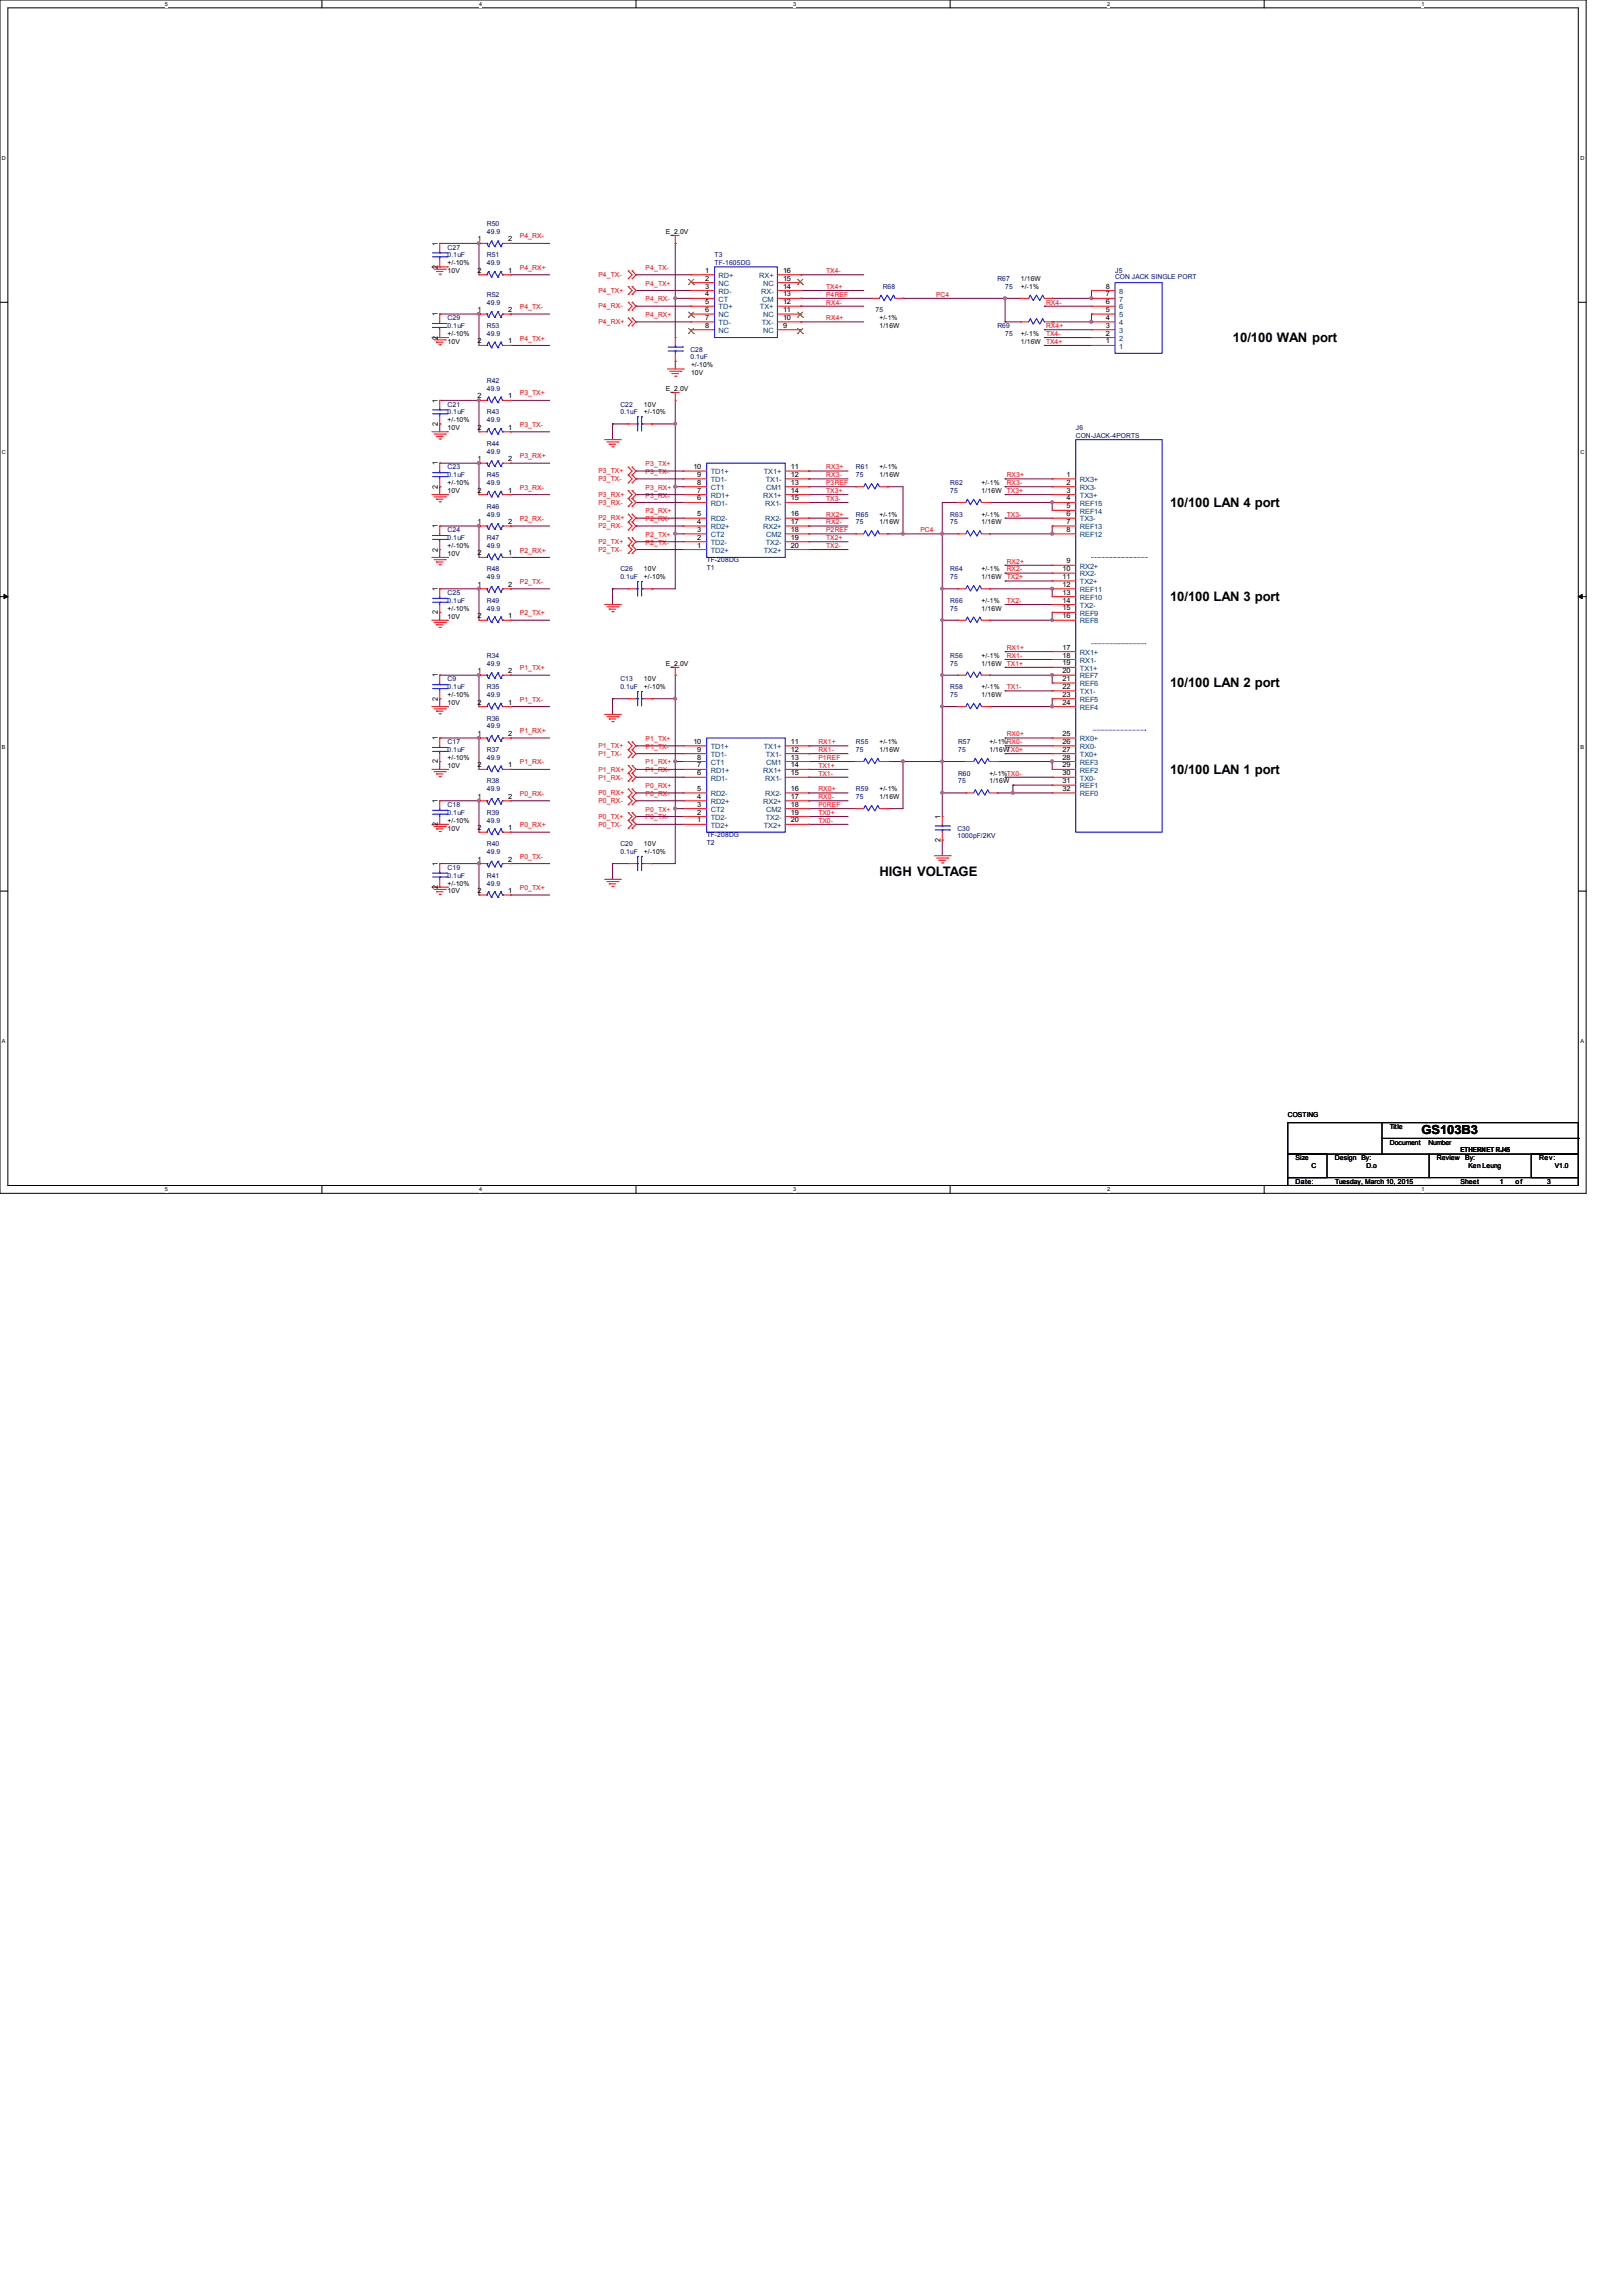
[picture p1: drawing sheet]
<svg xmlns="http://www.w3.org/2000/svg" width="210mm" height="297mm" viewBox="0 0 210 297" stroke-linecap="round" stroke-linejoin="round" font-family="sans-serif">
<defs><g id="words">
<g font-size="1.7">
<text x="159.5" y="44.2">10/100 WAN port</text>
<text x="151.4" y="65.6">10/100 LAN 4 port</text>
<text x="151.4" y="77.8">10/100 LAN 3 port</text>
<text x="151.4" y="88.9">10/100 LAN 2 port</text>
<text x="151.4" y="100.1">10/100 LAN 1 port</text>
<text x="113.8" y="113.3">HIGH VOLTAGE</text>
</g>
<text font-size="1.6" x="183.9" y="146.8">GS103B3</text>
<g font-size="1">
<text x="56.7" y="34.8" transform="rotate(-90 56.7 34.8)">2</text>
<text x="56.7" y="31.8" transform="rotate(-90 56.7 31.8)">1</text>
<text x="56.7" y="40.9" transform="rotate(-90 56.7 40.9)">1</text>
<text x="56.7" y="43.9" transform="rotate(-90 56.7 43.9)">2</text>
<text x="56.7" y="52.1" transform="rotate(-90 56.7 52.1)">1</text>
<text x="56.7" y="55.1" transform="rotate(-90 56.7 55.1)">2</text>
<text x="56.7" y="63.2" transform="rotate(-90 56.7 63.2)">2</text>
<text x="56.7" y="60.2" transform="rotate(-90 56.7 60.2)">1</text>
<text x="56.7" y="71.4" transform="rotate(-90 56.7 71.4)">2</text>
<text x="56.7" y="68.4" transform="rotate(-90 56.7 68.4)">1</text>
<text x="56.7" y="76.5" transform="rotate(-90 56.7 76.5)">1</text>
<text x="56.7" y="79.5" transform="rotate(-90 56.7 79.5)">2</text>
<text x="56.7" y="87.7" transform="rotate(-90 56.7 87.7)">1</text>
<text x="56.7" y="95.8" transform="rotate(-90 56.7 95.8)">1</text>
<text x="56.7" y="90.7" transform="rotate(-90 56.7 90.7)">2</text>
<text x="56.7" y="98.8" transform="rotate(-90 56.7 98.8)">2</text>
<text x="56.7" y="106.9" transform="rotate(-90 56.7 106.9)">2</text>
<text x="56.7" y="103.9" transform="rotate(-90 56.7 103.9)">1</text>
<text x="121.7" y="106" transform="rotate(-90 121.7 106)">1</text>
<text x="56.7" y="112.1" transform="rotate(-90 56.7 112.1)">1</text>
<text x="121.7" y="109" transform="rotate(-90 121.7 109)">2</text>
<text x="56.7" y="115.1" transform="rotate(-90 56.7 115.1)">2</text>
</g>
<g font-size=".9" fill="#000080">
<text x="63" y="29.3">R50</text>
<text x="57.9" y="32.3">C27</text>
<text x="57.9" y="33.3">0.1uF</text>
<text x="63" y="30.3">49.9</text>
<text x="63" y="33.3">R51</text>
<text x="63" y="34.3">49.9</text>
<text x="92.5" y="33.3">T3</text>
<text x="92.5" y="34.3">TF-1605DG</text>
<text x="144.3" y="35.3">J5</text>
<text x="57.9" y="41.4">C29</text>
<text x="63" y="38.4">R52</text>
<text x="63" y="39.4">49.9</text>
<text x="113.3" y="40.3">75</text>
<text x="114.2" y="37.4">R68</text>
<text x="129" y="36.4">R67</text>
<text x="130.1" y="37.4">75</text>
<text x="144.3" y="36.2">CON JACK SINGLE PORT</text>
<text x="57.9" y="42.5">0.1uF</text>
<text x="63" y="42.5">R53</text>
<text x="63" y="43.5">49.9</text>
<text x="89.3" y="45.5">C28</text>
<text x="89.3" y="46.4">0.1uF</text>
<text x="129" y="42.5">R69</text>
<text x="130.1" y="43.5">75</text>
<text x="57.9" y="52.6">C21</text>
<text x="57.9" y="53.6">0.1uF</text>
<text x="63" y="49.6">R42</text>
<text x="63" y="50.6">49.9</text>
<text x="63" y="53.6">R43</text>
<text x="80.3" y="52.6">C22</text>
<text x="80.3" y="53.6">0.1uF</text>
<text x="63" y="57.7">R44</text>
<text x="63" y="58.7">49.9</text>
<text x="63" y="54.7">49.9</text>
<text x="139.2" y="55.7">J6</text>
<text x="139.2" y="56.7">CON-JACK-4PORTS</text>
<text x="57.9" y="60.7">C23</text>
<text x="57.9" y="61.8">0.1uF</text>
<text x="63" y="65.8">R46</text>
<text x="63" y="61.8">R45</text>
<text x="63" y="62.8">49.9</text>
<text x="110.8" y="60.7">R61</text>
<text x="110.8" y="61.8">75</text>
<text x="122.9" y="62.8">R62</text>
<text x="122.9" y="63.8">75</text>
<text x="57.9" y="68.9">C24</text>
<text x="57.9" y="69.9">0.1uF</text>
<text x="63" y="66.8">49.9</text>
<text x="63" y="69.9">R47</text>
<text x="63" y="70.9">49.9</text>
<text x="110.8" y="66.8">R65</text>
<text x="110.8" y="67.9">75</text>
<text x="122.9" y="66.8">R63</text>
<text x="122.9" y="67.9">75</text>
<text x="57.9" y="77">C25</text>
<text x="63" y="74">R48</text>
<text x="63" y="75">49.9</text>
<text x="80.3" y="74">C26</text>
<text x="80.3" y="75">0.1uF</text>
<text x="91.5" y="73.7">T1</text>
<text x="91.5" y="72.7">TF-208DG</text>
<text x="122.9" y="74">R64</text>
<text x="122.9" y="75">75</text>
<text x="57.9" y="78">0.1uF</text>
<text x="63" y="78">R49</text>
<text x="63" y="79">49.9</text>
<text x="122.9" y="78">R66</text>
<text x="122.9" y="79">75</text>
<text x="57.9" y="88.2">C9</text>
<text x="57.9" y="89.2">0.1uF</text>
<text x="63" y="85.1">R34</text>
<text x="63" y="86.1">49.9</text>
<text x="63" y="89.2">R35</text>
<text x="80.3" y="88.2">C13</text>
<text x="80.3" y="89.2">0.1uF</text>
<text x="122.9" y="89.2">R58</text>
<text x="122.9" y="85.1">R56</text>
<text x="122.9" y="86.1">75</text>
<text x="63" y="90.2">49.9</text>
<text x="63" y="93.3">R36</text>
<text x="63" y="94.3">49.9</text>
<text x="122.9" y="90.2">75</text>
<text x="57.9" y="96.3">C17</text>
<text x="57.9" y="97.3">0.1uF</text>
<text x="63" y="101.4">R38</text>
<text x="63" y="97.3">R37</text>
<text x="63" y="98.3">49.9</text>
<text x="110.8" y="96.3">R55</text>
<text x="110.8" y="97.3">75</text>
<text x="124" y="100.4">R60</text>
<text x="124" y="101.4">75</text>
<text x="124" y="96.3">R57</text>
<text x="124" y="97.3">75</text>
<text x="57.9" y="104.4">C18</text>
<text x="57.9" y="105.5">0.1uF</text>
<text x="63" y="102.4">49.9</text>
<text x="63" y="105.5">R39</text>
<text x="63" y="106.5">49.9</text>
<text x="110.8" y="102.4">R59</text>
<text x="110.8" y="103.4">75</text>
<text x="123.9" y="107.5">C30</text>
<text x="57.9" y="112.6">C19</text>
<text x="57.9" y="113.6">0.1uF</text>
<text x="63" y="113.6">R41</text>
<text x="63" y="109.5">R40</text>
<text x="63" y="110.5">49.9</text>
<text x="80.3" y="109.5">C20</text>
<text x="80.3" y="110.5">0.1uF</text>
<text x="91.5" y="109.3">T2</text>
<text x="91.5" y="108.3">TF-208DG</text>
<text x="123.9" y="108.4">1000pF/2KV</text>
<text x="63" y="114.6">49.9</text>
</g>
<g font-size=".9">
<text x="57.9" y="34.3">+/-10%</text>
<text x="57.9" y="35.3">10V</text>
<text x="61.8" y="31.2">1</text>
<text x="61.8" y="35.3">2</text>
<text x="65.8" y="31.2">2</text>
<text x="65.8" y="35.3">1</text>
<text x="86.2" y="30.3">E_2.0V</text>
<text x="91.2" y="35.3">1</text>
<text x="101.3" y="35.3">16</text>
<text x="61.8" y="40.4">1</text>
<text x="65.8" y="40.4">2</text>
<text x="91.2" y="36.3">2</text>
<text x="91.2" y="37.3">3</text>
<text x="91.2" y="38.4">4</text>
<text x="91.2" y="39.4">5</text>
<text x="91.2" y="40.4">6</text>
<text x="91.2" y="41.4">7</text>
<text x="101.3" y="36.3">15</text>
<text x="101.3" y="37.3">14</text>
<text x="101.3" y="38.4">13</text>
<text x="101.3" y="39.4">12</text>
<text x="101.3" y="40.4">11</text>
<text x="101.3" y="41.4">10</text>
<text x="113.8" y="41.4">+/-1%</text>
<text x="132.1" y="37.4">+/-1%</text>
<text x="132.1" y="36.4">1/16W</text>
<text x="143.1" y="41.4">4</text>
<text x="143.1" y="40.4">5</text>
<text x="143.1" y="39.4">6</text>
<text x="143.1" y="38.4">7</text>
<text x="143.1" y="37.3">8</text>
<text x="57.9" y="43.5">+/-10%</text>
<text x="57.9" y="44.5">10V</text>
<text x="61.8" y="44.5">2</text>
<text x="65.8" y="44.5">1</text>
<text x="89.4" y="47.5">+/-10%</text>
<text x="91.2" y="42.4">8</text>
<text x="101.3" y="42.4">9</text>
<text x="113.8" y="42.5">1/16W</text>
<text x="132.1" y="43.5">+/-1%</text>
<text x="132.1" y="44.5">1/16W</text>
<text x="143.1" y="44.5">1</text>
<text x="143.1" y="43.4">2</text>
<text x="143.1" y="42.4">3</text>
<text x="61.8" y="51.6">2</text>
<text x="65.8" y="51.6">1</text>
<text x="83.3" y="52.6">10V</text>
<text x="83.3" y="53.6">+/-10%</text>
<text x="86.2" y="50.6">E_2.0V</text>
<text x="89.4" y="48.6">10V</text>
<text x="57.9" y="54.7">+/-10%</text>
<text x="57.9" y="55.7">10V</text>
<text x="61.8" y="59.7">1</text>
<text x="61.8" y="55.6">2</text>
<text x="65.8" y="59.7">2</text>
<text x="65.8" y="55.6">1</text>
<text x="57.9" y="62.8">+/-10%</text>
<text x="57.9" y="63.8">10V</text>
<text x="61.8" y="63.8">2</text>
<text x="65.8" y="63.8">1</text>
<text x="89.7" y="60.7">10</text>
<text x="90.2" y="61.7">9</text>
<text x="90.2" y="63.8">7</text>
<text x="90.2" y="62.7">8</text>
<text x="90.2" y="64.8">6</text>
<text x="102.3" y="64.8">15</text>
<text x="102.3" y="62.7">13</text>
<text x="102.3" y="60.7">11</text>
<text x="102.3" y="61.7">12</text>
<text x="102.3" y="63.8">14</text>
<text x="113.8" y="60.7">+/-1%</text>
<text x="113.8" y="61.8">1/16W</text>
<text x="127" y="62.8">+/-1%</text>
<text x="127" y="63.8">1/16W</text>
<text x="138" y="61.7">1</text>
<text x="138" y="63.8">3</text>
<text x="138" y="64.8">4</text>
<text x="138" y="65.8">5</text>
<text x="138" y="62.7">2</text>
<text x="57.9" y="70.9">+/-10%</text>
<text x="57.9" y="71.9">10V</text>
<text x="61.8" y="67.8">1</text>
<text x="61.8" y="71.9">2</text>
<text x="65.8" y="67.8">2</text>
<text x="65.8" y="71.9">1</text>
<text x="90.2" y="66.8">5</text>
<text x="90.2" y="68.8">3</text>
<text x="90.2" y="67.8">4</text>
<text x="90.2" y="69.8">2</text>
<text x="90.2" y="70.9">1</text>
<text x="102.3" y="69.8">19</text>
<text x="102.3" y="70.9">20</text>
<text x="102.3" y="66.8">16</text>
<text x="102.3" y="68.8">18</text>
<text x="102.3" y="67.8">17</text>
<text x="113.8" y="66.8">+/-1%</text>
<text x="113.8" y="67.9">1/16W</text>
<text x="127" y="66.8">+/-1%</text>
<text x="127" y="67.9">1/16W</text>
<text x="138" y="66.8">6</text>
<text x="138" y="67.8">7</text>
<text x="138" y="68.8">8</text>
<text x="61.8" y="75.9">1</text>
<text x="65.8" y="75.9">2</text>
<text x="83.3" y="74">10V</text>
<text x="83.3" y="75">+/-10%</text>
<text x="127" y="74">+/-1%</text>
<text x="127" y="75">1/16W</text>
<text x="137.5" y="78">14</text>
<text x="137.5" y="77">13</text>
<text x="137.5" y="75.9">12</text>
<text x="137.5" y="74.9">11</text>
<text x="137.5" y="73.9">10</text>
<text x="138" y="72.9">9</text>
<text x="57.9" y="79">+/-10%</text>
<text x="57.9" y="80.1">10V</text>
<text x="61.8" y="80">2</text>
<text x="65.8" y="80">1</text>
<text x="127" y="78">+/-1%</text>
<text x="127" y="79">1/16W</text>
<text x="137.5" y="79">15</text>
<text x="137.5" y="80">16</text>
<text x="61.8" y="87.1">1</text>
<text x="65.8" y="87.1">2</text>
<text x="83.3" y="88.2">10V</text>
<text x="83.3" y="89.2">+/-10%</text>
<text x="86.2" y="86.1">E_2.0V</text>
<text x="127" y="89.2">+/-1%</text>
<text x="127" y="85.1">+/-1%</text>
<text x="127" y="86.1">1/16W</text>
<text x="137.5" y="89.2">22</text>
<text x="137.5" y="88.1">21</text>
<text x="137.5" y="87.1">20</text>
<text x="137.5" y="86.1">19</text>
<text x="137.5" y="85.1">18</text>
<text x="137.5" y="84.1">17</text>
<text x="57.9" y="90.2">+/-10%</text>
<text x="57.9" y="91.2">10V</text>
<text x="61.8" y="91.2">2</text>
<text x="61.8" y="95.2">1</text>
<text x="65.8" y="91.2">1</text>
<text x="65.8" y="95.2">2</text>
<text x="127" y="90.2">1/16W</text>
<text x="137.5" y="91.2">24</text>
<text x="137.5" y="90.2">23</text>
<text x="137.5" y="95.2">25</text>
<text x="57.9" y="98.3">+/-10%</text>
<text x="57.9" y="99.4">10V</text>
<text x="61.8" y="99.3">2</text>
<text x="65.8" y="99.3">1</text>
<text x="89.7" y="96.3">10</text>
<text x="90.2" y="97.3">9</text>
<text x="90.2" y="99.3">7</text>
<text x="90.2" y="98.3">8</text>
<text x="90.2" y="100.3">6</text>
<text x="102.3" y="100.3">15</text>
<text x="102.3" y="98.3">13</text>
<text x="102.3" y="96.3">11</text>
<text x="102.3" y="97.3">12</text>
<text x="102.3" y="99.3">14</text>
<text x="113.8" y="96.3">+/-1%</text>
<text x="113.8" y="97.3">1/16W</text>
<text x="128" y="100.4">+/-1%TX0-</text>
<text x="128" y="101.4">1/16W</text>
<text x="128" y="96.3">+/-1%RX0-</text>
<text x="128" y="97.3">1/16WTX0+</text>
<text x="137.5" y="101.3">31</text>
<text x="137.5" y="100.3">30</text>
<text x="137.5" y="99.3">29</text>
<text x="137.5" y="98.3">28</text>
<text x="137.5" y="97.3">27</text>
<text x="137.5" y="96.3">26</text>
<text x="57.9" y="106.5">+/-10%</text>
<text x="57.9" y="107.5">10V</text>
<text x="61.8" y="103.4">1</text>
<text x="61.8" y="107.4">2</text>
<text x="65.8" y="103.4">2</text>
<text x="65.8" y="107.4">1</text>
<text x="90.2" y="102.4">5</text>
<text x="90.2" y="104.4">3</text>
<text x="90.2" y="103.4">4</text>
<text x="90.2" y="105.4">2</text>
<text x="90.2" y="106.4">1</text>
<text x="102.3" y="105.4">19</text>
<text x="102.3" y="106.4">20</text>
<text x="102.3" y="102.4">16</text>
<text x="102.3" y="104.4">18</text>
<text x="102.3" y="103.4">17</text>
<text x="113.8" y="102.4">+/-1%</text>
<text x="113.8" y="103.4">1/16W</text>
<text x="137.5" y="102.4">32</text>
<text x="61.8" y="111.5">1</text>
<text x="65.8" y="111.5">2</text>
<text x="83.3" y="109.5">10V</text>
<text x="83.3" y="110.5">+/-10%</text>
<text x="57.9" y="114.6">+/-10%</text>
<text x="57.9" y="115.6">10V</text>
<text x="61.8" y="115.6">2</text>
<text x="65.8" y="115.6">1</text>
<text x="166.6" y="144.6">COSTING</text>
<text x="179.8" y="146.1">Title</text>
<text x="179.8" y="148.1">Document</text>
<text x="184.8" y="148.1">Number</text>
<text x="189" y="149.1">ETHERNET RJ45</text>
<text x="167.6" y="150.2">Size</text>
<text x="167.6" y="153.2">Date:</text>
<text x="169.7" y="151.2">C</text>
<text x="172.7" y="150.2">Design</text>
<text x="172.7" y="153.2">Tuesday, March 10, 2015</text>
<text x="176.2" y="150.2">By:</text>
<text x="176.8" y="151.2">D.o</text>
<text x="185.9" y="150.2">Review</text>
<text x="189" y="153.2">Sheet</text>
<text x="189.6" y="150.2">By:</text>
<text x="190" y="151.2">Ken Leung</text>
<text x="194.1" y="153.2">1</text>
<text x="196.1" y="153.2">of</text>
<text x="199.1" y="150.2">Rev:</text>
<text x="200.2" y="153.2">3</text>
<text x="201.2" y="151.2">V1.0</text>
</g>
<g font-size=".9" fill="#f00">
<text x="67.3" y="34.9">P4_RX+</text>
<text x="67.3" y="30.9">P4_RX-</text>
<text x="77.4" y="35.9">P4_TX-</text>
<text x="83.5" y="34.9">P4_TX-</text>
<text x="106.9" y="35.3">TX4-</text>
<text x="67.3" y="40">P4_TX-</text>
<text x="77.4" y="42">P4_RX+</text>
<text x="77.4" y="39.9">P4_RX-</text>
<text x="77.4" y="37.9">P4_TX+</text>
<text x="83.5" y="37">P4_TX+</text>
<text x="83.5" y="39">P4_RX-</text>
<text x="83.5" y="41">P4_RX+</text>
<text x="106.9" y="41.4">RX4+</text>
<text x="106.9" y="37.4">TX4+</text>
<text x="106.9" y="38.4">P4REF</text>
<text x="106.9" y="39.4">RX4-</text>
<text x="121.1" y="38.4">PC4</text>
<text x="135.4" y="39.4">RX4-</text>
<text x="67.3" y="44.1">P4_TX+</text>
<text x="135.4" y="44.5">TX4+</text>
<text x="135.4" y="43.5">TX4-</text>
<text x="135.4" y="42.5">RX4+</text>
<text x="67.3" y="51.2">P3_TX+</text>
<text x="67.3" y="59.3">P3_RX+</text>
<text x="67.3" y="55.2">P3_TX-</text>
<text x="67.3" y="63.4">P3_RX-</text>
<text x="77.4" y="64.3">P3_RX+</text>
<text x="77.4" y="61.3">P3_TX+</text>
<text x="77.4" y="62.3">P3_TX-</text>
<text x="77.4" y="65.3">P3_RX-</text>
<text x="83.5" y="61.3">P3_TX-</text>
<text x="83.5" y="64.4">P3_RX-</text>
<text x="83.5" y="63.4">P3_RX+</text>
<text x="83.5" y="60.3">P3_TX+</text>
<text x="106.9" y="64.8">TX3-</text>
<text x="106.9" y="62.8">P3REF</text>
<text x="106.9" y="60.7">RX3+</text>
<text x="106.9" y="61.8">RX3-</text>
<text x="106.9" y="63.8">TX3+</text>
<text x="130.3" y="61.8">RX3+</text>
<text x="130.3" y="62.8">RX3-</text>
<text x="130.3" y="63.8">TX3+</text>
<text x="67.3" y="71.5">P2_RX+</text>
<text x="67.3" y="67.4">P2_RX-</text>
<text x="77.4" y="68.4">P2_RX-</text>
<text x="77.4" y="67.4">P2_RX+</text>
<text x="77.4" y="70.4">P2_TX+</text>
<text x="77.4" y="71.4">P2_TX-</text>
<text x="83.5" y="66.4">P2_RX+</text>
<text x="83.5" y="67.4">P2_RX-</text>
<text x="83.5" y="70.5">P2_TX-</text>
<text x="83.5" y="69.5">P2_TX+</text>
<text x="106.9" y="68.9">P2REF</text>
<text x="106.9" y="70.9">TX2-</text>
<text x="106.9" y="69.9">TX2+</text>
<text x="106.9" y="66.8">RX2+</text>
<text x="106.9" y="67.9">RX2-</text>
<text x="119.1" y="68.9">PC4</text>
<text x="130.3" y="66.8">TX3-</text>
<text x="67.3" y="75.6">P2_TX-</text>
<text x="130.3" y="72.9">RX2+</text>
<text x="130.3" y="74">RX2-</text>
<text x="130.3" y="75">TX2+</text>
<text x="67.3" y="79.6">P2_TX+</text>
<text x="130.3" y="78">TX2-</text>
<text x="67.3" y="86.7">P1_TX+</text>
<text x="130.3" y="84.1">RX1+</text>
<text x="130.3" y="85.1">RX1-</text>
<text x="130.3" y="86.1">TX1+</text>
<text x="130.3" y="89.2">TX1-</text>
<text x="67.3" y="94.9">P1_RX+</text>
<text x="67.3" y="90.8">P1_TX-</text>
<text x="83.5" y="95.9">P1_TX+</text>
<text x="130.3" y="95.3">RX0+</text>
<text x="67.3" y="98.9">P1_RX-</text>
<text x="77.4" y="100.9">P1_RX-</text>
<text x="77.4" y="99.9">P1_RX+</text>
<text x="77.4" y="96.8">P1_TX+</text>
<text x="77.4" y="97.8">P1_TX-</text>
<text x="83.5" y="99.9">P1_RX-</text>
<text x="83.5" y="102">P0_RX+</text>
<text x="83.5" y="98.9">P1_RX+</text>
<text x="83.5" y="96.9">P1_TX-</text>
<text x="105.9" y="98.3">P1REF</text>
<text x="105.9" y="99.4">TX1+</text>
<text x="105.9" y="96.3">RX1+</text>
<text x="105.9" y="100.4">TX1-</text>
<text x="105.9" y="97.3">RX1-</text>
<text x="67.3" y="107.1">P0_RX+</text>
<text x="67.3" y="103">P0_RX-</text>
<text x="77.4" y="102.9">P0_RX+</text>
<text x="77.4" y="103.9">P0_RX-</text>
<text x="77.4" y="107">P0_TX-</text>
<text x="77.4" y="106">P0_TX+</text>
<text x="83.5" y="103">P0_RX-</text>
<text x="83.5" y="106">P0_TX-</text>
<text x="83.5" y="105">P0_TX+</text>
<text x="105.9" y="104.4">P0REF</text>
<text x="105.9" y="105.5">TX0+</text>
<text x="105.9" y="106.5">TX0-</text>
<text x="105.9" y="102.4">RX0+</text>
<text x="105.9" y="103.4">RX0-</text>
<text x="67.3" y="111.1">P0_TX-</text>
<text x="67.3" y="115.2">P0_TX+</text>
</g>
<g font-size=".9" fill="#004080">
<text x="93" y="36">RD+</text>
<text x="98.2" y="36">RX+</text>
<text x="93" y="37">NC</text>
<text x="93" y="38">RD-</text>
<text x="93" y="39">CT</text>
<text x="93" y="40">TD+</text>
<text x="93" y="41.1">NC</text>
<text x="98.3" y="40">TX+</text>
<text x="98.5" y="38">RX-</text>
<text x="98.6" y="39">CM</text>
<text x="98.7" y="37">NC</text>
<text x="98.7" y="41.1">NC</text>
<text x="144.8" y="41.1">5</text>
<text x="144.8" y="40">6</text>
<text x="144.8" y="39">7</text>
<text x="144.8" y="38">8</text>
<text x="93" y="42.1">TD-</text>
<text x="93" y="43.1">NC</text>
<text x="98.6" y="42.1">TX-</text>
<text x="98.7" y="43.1">NC</text>
<text x="144.8" y="45.1">1</text>
<text x="144.8" y="44.1">2</text>
<text x="144.8" y="43.1">3</text>
<text x="144.8" y="42.1">4</text>
<text x="92" y="61.4">TD1+</text>
<text x="92" y="62.4">TD1-</text>
<text x="92" y="64.4">RD1+</text>
<text x="92" y="63.4">CT1</text>
<text x="92" y="65.4">RD1-</text>
<text x="98.7" y="64.4">RX1+</text>
<text x="98.8" y="61.4">TX1+</text>
<text x="99" y="65.4">RX1-</text>
<text x="99.1" y="62.4">TX1-</text>
<text x="99.1" y="63.4">CM1</text>
<text x="139.7" y="62.4">RX3+</text>
<text x="139.7" y="64.4">TX3+</text>
<text x="139.7" y="65.4">REF15</text>
<text x="139.7" y="63.4">RX3-</text>
<text x="92" y="67.5">RD2-</text>
<text x="92" y="69.5">CT2</text>
<text x="92" y="68.5">RD2+</text>
<text x="92" y="70.5">TD2-</text>
<text x="92" y="71.5">TD2+</text>
<text x="98.7" y="68.5">RX2+</text>
<text x="98.8" y="71.5">TX2+</text>
<text x="99" y="67.5">RX2-</text>
<text x="99.1" y="70.5">TX2-</text>
<text x="99.1" y="69.5">CM2</text>
<text x="139.7" y="66.5">REF14</text>
<text x="139.7" y="67.5">TX3-</text>
<text x="139.7" y="68.5">REF13</text>
<text x="139.7" y="69.5">REF12</text>
<text x="139.7" y="77.6">REF10</text>
<text x="139.7" y="76.6">REF11</text>
<text x="139.7" y="75.6">TX2+</text>
<text x="139.7" y="74.6">RX2-</text>
<text x="139.7" y="73.6">RX2+</text>
<text x="139.7" y="79.7">REF9</text>
<text x="139.7" y="78.7">TX2-</text>
<text x="139.7" y="80.7">REF8</text>
<text x="139.7" y="89.8">TX1-</text>
<text x="139.7" y="88.8">REF6</text>
<text x="139.7" y="87.8">REF7</text>
<text x="139.7" y="86.8">TX1+</text>
<text x="139.7" y="85.8">RX1-</text>
<text x="139.7" y="84.8">RX1+</text>
<text x="139.7" y="91.9">REF4</text>
<text x="139.7" y="90.8">REF5</text>
<text x="139.7" y="95.9">RX0+</text>
<text x="92" y="96.9">TD1+</text>
<text x="92" y="98">TD1-</text>
<text x="92" y="100">RD1+</text>
<text x="92" y="99">CT1</text>
<text x="92" y="101">RD1-</text>
<text x="98.7" y="100">RX1+</text>
<text x="98.8" y="96.9">TX1+</text>
<text x="99" y="101">RX1-</text>
<text x="99.1" y="98">TX1-</text>
<text x="99.1" y="99">CM1</text>
<text x="139.7" y="101">TX0-</text>
<text x="139.7" y="100">REF2</text>
<text x="139.7" y="99">REF3</text>
<text x="139.7" y="98">TX0+</text>
<text x="139.7" y="96.9">RX0-</text>
<text x="92" y="103">RD2-</text>
<text x="92" y="105.1">CT2</text>
<text x="92" y="104.1">RD2+</text>
<text x="92" y="106.1">TD2-</text>
<text x="92" y="107.1">TD2+</text>
<text x="98.7" y="104.1">RX2+</text>
<text x="98.8" y="107.1">TX2+</text>
<text x="99" y="103">RX2-</text>
<text x="99.1" y="106.1">TX2-</text>
<text x="99.1" y="105.1">CM2</text>
<text x="139.7" y="103">REF0</text>
<text x="139.7" y="102">REF1</text>
</g>
<g font-size=".7">
<text x="21.3" y=".7">5</text>
<text x="62" y=".7">4</text>
<text x="102.6" y=".7">3</text>
<text x="143.3" y=".7">2</text>
<text x="183.9" y=".7">1</text>
<text x=".3" y="20.7">D</text>
<text x="204.5" y="20.7">D</text>
<text x=".3" y="58.8">C</text>
<text x="204.5" y="58.8">C</text>
<text x=".3" y="96.9">B</text>
<text x="204.5" y="96.9">B</text>
<text x=".3" y="135">A</text>
<text x="204.5" y="135">A</text>
<text x="21.3" y="154.2">5</text>
<text x="62" y="154.2">4</text>
<text x="102.6" y="154.2">3</text>
<text x="143.3" y="154.2">2</text>
<text x="183.9" y="154.2">1</text>
</g>
</g></defs>
<path d="M0 0h205.2v154.4h-205.2zM1 1h203.2v152.4h-203.2z" fill="none" stroke="#000" stroke-width=".13"/>
<g fill="#fff">
<path d="M21.3 .1h.4v.8h-.4z"/>
<path d="M21.3 153.5h.4v.8h-.4z"/>
</g>
<path d="M41.7 0v1M41.7 153.4v1" fill="none" stroke="#000" stroke-width=".13"/>
<g fill="#fff">
<path d="M62 .1h.4v.8h-.4z"/>
<path d="M62 153.5h.4v.8h-.4z"/>
</g>
<path d="M82.3 0v1M82.3 153.4v1" fill="none" stroke="#000" stroke-width=".13"/>
<g fill="#fff">
<path d="M102.6 .1h.4v.8h-.4z"/>
<path d="M102.6 153.5h.4v.8h-.4z"/>
</g>
<path d="M122.9 0v1M122.9 153.4v1" fill="none" stroke="#000" stroke-width=".13"/>
<g fill="#fff">
<path d="M143.3 .1h.3v.8h-.3z"/>
<path d="M143.3 153.5h.3v.8h-.3z"/>
</g>
<path d="M163.6 0v1M163.6 153.4v1" fill="none" stroke="#000" stroke-width=".13"/>
<g fill="#fff">
<path d="M183.9 .1h.4v.8h-.4z"/>
<path d="M183.9 153.5h.4v.8h-.4z"/>
<path d="M.3 20.1h.5v.8h-.5z"/>
<path d="M204.5 20.1h.5v.8h-.5z"/>
<path d="M.3 58.2h.5v.8h-.5z"/>
<path d="M204.5 58.2h.5v.8h-.5z"/>
</g>
<path d="M0 39.1h1M204.2 39.1h1" fill="none" stroke="#000" stroke-width=".13"/>
<g fill="#fff">
<path d="M.3 96.3h.4v.8h-.4z"/>
<path d="M204.5 96.3h.4v.8h-.4z"/>
</g>
<path d="M0 77.2h1M204.2 77.2h1" fill="none" stroke="#000" stroke-width=".13"/>
<path d="M.5 76.9l.5 .3-.5 .3zM204.2 77.2l.5-.3v.6z" fill="#000" stroke="#000" stroke-width=".13"/>
<g fill="#fff">
<path d="M.3 134.4h.4v.8h-.4z"/>
<path d="M204.5 134.4h.4v.8h-.4z"/>
</g>
<path d="M0 115.3h1M204.2 115.3h1M166.6 145.3h37.6v4.1h-37.6zM166.6 149.4h5.1v3h-5.1zM166.6 152.4h37.6v1h-37.6zM178.8 149.4h.1M178.8 145.3v4.1M178.8 147.3h25.4M184.9 152.4h.1M184.9 149.4v3M198.1 149.4h6.1v3h-6.1zM204.2 147.3h.1" fill="none" stroke="#000" stroke-width=".13"/>
<g fill="none" stroke="#800040" stroke-width=".13">
<path d="M56.9 31.5h.1M56.9 31.5h5.1M62 31.5h.1M62 31.5v4.1M66 35.6h.1M66 31.5h.1M66 31.5h5.1M66 35.6h5.1M82.3 37.6h.1M82.3 35.6h.1M82.3 39.6h.1M82.3 39.6h7.1"/>
<path d="M82.3 37.6h7.1M82.3 35.6h7.1M87.4 38.6h.1M87.4 31.5h.1M87.4 31.5v12.2M87.4 38.6h2M103.6 37.6h.1M103.6 38.6h.1M103.6 39.6h.1M103.6 35.6h.1M103.6 39.6h8.2M103.6 37.6h8.2"/>
<path d="M103.6 38.6h9.2M103.6 35.6h8.2M116.8 38.6h.1M116.8 38.6h15.3M130 38.6h.1M130 38.6v3.1M135.1 39.6h.1M135.1 39.6h6.1M136.1 38.6h.1M141.2 37.6h.1M141.2 37.6v1h-5.1M56.9 54.9h.1"/>
<path d="M56.9 51.8h.1M56.9 40.6h.1M56.9 59.9h.1M56.9 54.9v1M56.9 51.8h5.1M56.9 40.6h5.1M56.9 59.9h5.1M62 51.8h.1M62 40.6h.1M62 59.9h.1M62 40.6v4.1M62 51.8v4.1"/>
<path d="M62 59.9v4.1M66 59.9h.1M66 55.9h.1M66 51.8h.1M66 44.7h.1M66 40.6h.1M66 51.8h5.1M66 40.6h5.1M66 44.7h5.1M66 59.9h5.1M66 55.9h5.1M79.2 54.9h.1"/>
<path d="M79.2 54.9v2M79.2 54.9h2.1M82.3 41.7h.1M82.3 41.7h7.1M84.3 54.9h.1M84.3 54.9h3.1M87.4 54.9h.1M87.4 46.7h.1M87.4 51.8v24.4h-3.1M87.4 46.7v1.1M103.6 41.7h.1M103.6 41.7h8.2"/>
<path d="M130 41.7h.1M130 41.7h2.1M135.1 44.7h.1M135.1 43.7h.1M135.1 42.7h.1M135.1 44.7h6.1M135.1 43.7h6.1M135.1 42.7h6.1M136.1 41.7h.1M141.2 40.6h.1M141.2 40.6v1.1h-5.1M56.9 76.2h.1"/>
<path d="M56.9 71.1h.1M56.9 68.1h.1M56.9 63h.1M56.9 79.2h.1M56.9 76.2h5.1M56.9 63v1M56.9 71.1v1M56.9 79.2v1.1M56.9 68.1h5.1M62 76.2h.1M62 68.1h.1M62 68.1v4"/>
<path d="M62 76.2v4.1M66 72.1h.1M66 68.1h.1M66 76.2h.1M66 64h.1M66 76.2h5.1M66 68.1h5.1M66 64h5.1M66 72.1h5.1M79.2 76.2h.1M79.2 76.2h2.1M79.2 76.2v2"/>
<path d="M82.3 62h.1M82.3 67.1h.1M82.3 65h.1M82.3 64h.1M82.3 61h.1M82.3 68.1h.1M82.3 71.1h.1M82.3 70.1h.1M82.3 65h6.1M82.3 68.1h6.1M82.3 62h6.1M82.3 64h6.1"/>
<path d="M82.3 67.1h6.1M82.3 61h6.1M82.3 71.1h6.1M82.3 70.1h6.1M84.3 76.2h.1M87.4 69.1h.1M87.4 63h.1M87.4 69.1h1M87.4 63h1M104.6 65h.1M104.6 63h.1M104.6 69.1h.1"/>
<path d="M104.6 61h.1M104.6 71.1h.1M104.6 62h.1M104.6 64h.1M104.6 70.1h.1M104.6 67.1h.1M104.6 68.1h.1M104.6 65h5.1M104.6 69.1h6.1M104.6 68.1h5.1M104.6 62h5.1M104.6 63h6.1"/>
<path d="M104.6 64h5.1M104.6 67.1h5.1M104.6 61h5.1M104.6 71.1h5.1M104.6 70.1h5.1M114.8 63h.1M114.8 69.1h.1M114.8 69.1h9.2M114.8 63h2v6.1M116.8 69.1h.1M121.9 69.1h.1M121.9 76.2h.1"/>
<path d="M121.9 76.2h2.1M124 65h.1M124 65h-2.1v40.7M128 65h.1M128 69.1h.1M128 76.2h.1M128 76.2h8.1M128 65h8.1M130 62h.1M130 63h.1M130 64h.1M130 67.1h.1"/>
<path d="M130 73.2h.1M130 74.2h.1M130 75.2h.1M130 78.2h.1M130 62h6.1M130 63h6.1M130 64h6.1M130 67.1h6.1M130 73.2h6.1M130 74.2h6.1M130 75.2h6.1M130 78.2h6.1"/>
<path d="M136.1 79.2h.1M136.1 76.2h.1M136.1 68.1h.1M136.1 65h.1M136.1 68.1v1h-8.1M136.1 79.2v1.1h-8.1M136.1 65v1M136.1 76.2v1M56.9 90.4h.1M56.9 87.4h.1M56.9 98.6h.1M56.9 95.5h.1"/>
<path d="M56.9 90.4v1M56.9 98.6v1M56.9 87.4h5.1M56.9 95.5h5.1M62 87.4h.1M62 95.5h.1M62 87.4v4M62 95.5v4.1M66 99.6h.1M66 95.5h.1M66 91.4h.1M66 87.4h.1"/>
<path d="M66 80.3h.1M66 87.4h5.1M66 80.3h5.1M66 91.4h5.1M66 95.5h5.1M66 99.6h5.1M79.2 90.4h.1M79.2 90.4v2.1M79.2 90.4h2.1M82.3 99.6h.1M82.3 96.5h.1M82.3 97.5h.1"/>
<path d="M82.3 99.6h6.1M82.3 96.5h6.1M82.3 97.5h6.1M84.3 90.4h.1M84.3 90.4h3.1M87.4 98.6h.1M87.4 90.4h.1M87.4 87.4h.1M87.4 98.6h1M87.4 87.4v24.4h-3.1M104.6 98.6h.1M104.6 99.6h.1"/>
<path d="M104.6 96.5h.1M104.6 97.5h.1M104.6 98.6h6.1M104.6 99.6h5.1M104.6 96.5h5.1M104.6 97.5h5.1M114.8 98.6h.1M114.8 98.6h10.2M116.8 98.6h.1M116.8 98.6v6h-2M121.9 98.6h.1M121.9 80.3h.1"/>
<path d="M121.9 87.4h.1M121.9 91.4h.1M121.9 87.4h2.1M121.9 80.3h2.1M121.9 91.4h2.1M128 80.3h.1M128 87.4h.1M128 91.4h.1M128 87.4h8.1M129 98.6h7.1M130 84.3h.1M130 85.3h.1"/>
<path d="M130 86.4h.1M130 89.4h.1M130 95.5h.1M130 96.5h.1M130 97.5h.1M130 95.5h6.1M130 84.3h6.1M130 85.3h6.1M130 86.4h6.1M130 89.4h6.1M130 96.5h6.1M130 97.5h6.1"/>
<path d="M136.1 98.6h.1M136.1 90.4h.1M136.1 87.4h.1M136.1 90.4v1h-8.1M136.1 87.4v1M136.1 98.6v1M56.9 111.8h.1M56.9 103.6h.1M56.9 111.8h5.1M56.9 103.6h5.1M62 111.8h.1M62 103.6h.1"/>
<path d="M62 103.6v4.1M62 111.8v4M66 107.7h.1M66 103.6h.1M66 115.8h.1M66 111.8h.1M66 111.8h5.1M66 103.6h5.1M66 107.7h5.1M66 115.8h5.1M79.2 111.8h.1M79.2 111.8v2"/>
<path d="M79.2 111.8h2.1M82.3 100.6h.1M82.3 102.6h.1M82.3 103.6h.1M82.3 106.7h.1M82.3 105.7h.1M82.3 103.6h6.1M82.3 102.6h6.1M82.3 100.6h6.1M82.3 105.7h6.1M82.3 106.7h6.1M84.3 111.8h.1"/>
<path d="M87.4 104.6h.1M87.4 104.6h1M104.6 104.6h.1M104.6 105.7h.1M104.6 100.6h.1M104.6 106.7h.1M104.6 102.6h.1M104.6 103.6h.1M104.6 104.6h6.1M104.6 103.6h5.1M104.6 102.6h5.1M104.6 100.6h5.1"/>
<path d="M104.6 105.7h5.1M104.6 106.7h5.1M114.8 104.6h.1M121.9 102.6h.1M121.9 108.7h.1M121.9 108.7v2M121.9 102.6h3.1M129 102.6h.1M129 102.6h7.1M130 100.6h.1M130 100.6h6.1M131.1 102.6h.1"/>
<path d="M131.1 101.6h.1M131.1 101.6v1M131.1 101.6h5"/>
</g>
<g fill="#f0f" stroke="#f0f" stroke-width=".13">
<circle cx="62" cy="76.2" r=".19"/>
<circle cx="62" cy="87.4" r=".19"/>
<circle cx="87.4" cy="90.4" r=".19"/>
<circle cx="87.4" cy="98.5" r=".19"/>
<circle cx="121.9" cy="102.6" r=".19"/>
<circle cx="62" cy="111.7" r=".19"/>
<circle cx="62" cy="103.6" r=".19"/>
<circle cx="62" cy="31.5" r=".19"/>
<circle cx="121.9" cy="98.5" r=".19"/>
<circle cx="62" cy="51.8" r=".19"/>
<circle cx="136.1" cy="98.5" r=".19"/>
<circle cx="136.1" cy="65" r=".19"/>
<circle cx="136.1" cy="76.2" r=".19"/>
<circle cx="136.1" cy="80.2" r=".19"/>
<circle cx="62" cy="68.1" r=".19"/>
<circle cx="136.1" cy="87.4" r=".19"/>
<circle cx="87.4" cy="63" r=".19"/>
<circle cx="136.1" cy="91.4" r=".19"/>
<circle cx="87.4" cy="104.6" r=".19"/>
<circle cx="131" cy="102.6" r=".19"/>
<circle cx="121.9" cy="69.1" r=".19"/>
<circle cx="62" cy="95.5" r=".19"/>
<circle cx="62" cy="40.6" r=".19"/>
<circle cx="121.9" cy="80.2" r=".19"/>
<circle cx="121.9" cy="87.4" r=".19"/>
<circle cx="121.9" cy="91.4" r=".19"/>
<circle cx="116.8" cy="98.5" r=".19"/>
<circle cx="87.4" cy="69.1" r=".19"/>
<circle cx="130" cy="38.6" r=".19"/>
<circle cx="141.2" cy="38.6" r=".19"/>
<circle cx="141.2" cy="41.6" r=".19"/>
<circle cx="87.4" cy="54.8" r=".19"/>
<circle cx="121.9" cy="76.2" r=".19"/>
<circle cx="87.4" cy="38.6" r=".19"/>
<circle cx="136.1" cy="69.1" r=".19"/>
<circle cx="116.8" cy="69.1" r=".19"/>
<circle cx="62" cy="59.9" r=".19"/>
</g>
<g fill="none" stroke="#f00" stroke-width=".13">
<path d="M55.9 34.5h2M56.2 34.8h1.4M56.5 35.1h.1M56.5 35.1h.8M56.8 35.5h.2M56.9 31.5h.1M56.9 34.5h.1M56.9 31.5v1M56.9 33.5v1M57 35.5h.1M57.6 34.8h.1M57.9 34.5h.1"/>
<path d="M62 31.5h.1M62 35.6h.1M62 35.6h1M62 31.5h1M65 35.6h1M65 31.5h1M66 31.5h.1M66 35.6h.1M81.3 39.1h.1M81.3 36.1h.1M81.3 35.1h.1M81.3 38.1h.1"/>
<path d="M81.3 37.1h.1M81.3 39.1l.5 .5-.5 .5M81.3 35.1l.5 .5-.5 .5M81.3 37.1l.5 .5-.5 .5M81.8 39.1h.1M81.8 35.1h.1M81.8 36.1h.1M81.8 37.1h.1M81.8 38.1h.1M81.8 39.1l.5 .5-.5 .5M81.8 35.1l.5 .5-.5 .5M81.8 37.1l.5 .5-.5 .5"/>
<path d="M86.9 30.5h.1M86.9 30.5h1M87.4 31.5h.1M87.4 30.5v1M89.4 35.6h.1M89.4 36.6h.1M89.4 37.6h.1M89.4 38.6h.1M89.4 39.6h.1M89.4 35.6h3.1M89.4 36.6h3.1M89.4 37.6h3.1"/>
<path d="M89.4 38.6h3.1M89.4 39.6h3.1M100.6 35.6h3M100.6 36.6h3M100.6 37.6h3M100.6 38.6h3M100.6 39.6h3M103.6 35.6h.1M103.6 36.6h.1M103.6 37.6h.1M103.6 38.6h.1M103.6 39.6h.1"/>
<path d="M112.8 38.6h.1M112.8 38.6h1M115.8 38.6h1M116.8 38.6h.1M132.1 38.6h.1M132.1 38.6h1M135.1 38.6h1M136.1 38.6h.1M141.2 39.6h.1M141.2 38.6h.1M141.2 37.6h.1M141.2 37.6h3.1"/>
<path d="M141.2 38.6h3.1M141.2 39.6h3.1M55.9 43.7h2M55.9 55.9h2M56.2 44h1.4M56.2 56.2h1.4M56.5 44.3h.1M56.5 56.5h.1M56.5 44.3h.8M56.5 56.5h.8M56.8 44.6h.2M56.8 56.8h.2"/>
<path d="M56.9 59.9h.1M56.9 40.6h.1M56.9 43.7h.1M56.9 51.8h.1M56.9 54.9h.1M56.9 40.6v1.1M56.9 42.7v1M56.9 51.8v1M56.9 53.8v1.1M56.9 59.9v1.1M57 44.6h.1M57 56.8h.1"/>
<path d="M57.6 44h.1M57.6 56.2h.1M57.9 43.7h.1M57.9 55.9h.1M62 44.7h.1M62 40.6h.1M62 51.8h.1M62 59.9h.1M62 55.9h.1M62 55.9h1M62 44.7h1M62 40.6h1"/>
<path d="M62 51.8h1M62 59.9h1M65 55.9h1M65 44.7h1M65 40.6h1M65 51.8h1M65 59.9h1M66 44.7h.1M66 40.6h.1M66 51.8h.1M66 59.9h.1M66 55.9h.1"/>
<path d="M78.2 56.9h2.1M78.5 57.2h1.5M78.8 57.5h.1M78.8 57.5h.9M79.2 57.8h.1M79.3 57.8h.1M80 57.2h.1M80.3 56.9h.1M81.3 42.2h.1M81.3 41.1h.1M81.3 40.1h.1M81.3 54.9h.1"/>
<path d="M81.3 41.1l.5 .6-.5 .5M81.3 54.9h1M81.8 41.1h.1M81.8 42.2h.1M81.8 40.1h.1M81.8 41.1l.5 .6-.5 .5M83.3 54.9h1M84.3 54.9h.1M86.4 47.8h2M86.7 48h1.4M86.9 50.8h.1M86.9 50.8h1"/>
<path d="M87 48.3h.1M87 48.3h.8M87.3 48.7h.2M87.4 51.8h.1M87.4 43.7h.1M87.4 46.7h.1M87.4 43.7v1M87.4 45.7v1M87.4 50.8v1M87.5 48.7h.1M88.1 48h.1M88.4 47.8h.1"/>
<path d="M89.4 40.6h.1M89.4 41.7h.1M89.4 42.7h.1M89.4 40.6h3.1M89.4 41.7h3.1M89.4 42.7h3.1M100.6 40.6h3M100.6 41.7h3M100.6 42.7h3M103.6 40.6h.1M103.6 41.7h.1M103.6 42.7h.1"/>
<path d="M132.1 41.7h.1M132.1 41.7h1M135.1 41.7h1M136.1 41.7h.1M141.2 44.7h.1M141.2 43.7h.1M141.2 42.7h.1M141.2 41.7h.1M141.2 40.6h.1M141.2 43.7h3.1M141.2 44.7h3.1M141.2 40.6h3.1"/>
<path d="M141.2 41.7h3.1M141.2 42.7h3.1M55.9 64h2M55.9 72.1h2M56.2 64.3h1.4M56.2 72.4h1.4M56.5 64.6h.1M56.5 72.7h.1M56.5 64.6h.8M56.5 72.7h.8M56.8 64.9h.2M56.8 73.1h.2"/>
<path d="M56.9 63h.1M56.9 76.2h.1M56.9 79.2h.1M56.9 68.1h.1M56.9 71.1h.1M56.9 62v1M56.9 68.1v1M56.9 70.1v1M56.9 76.2v1M56.9 78.2v1M57 64.9h.1M57 73.1h.1"/>
<path d="M57.6 64.3h.1M57.6 72.4h.1M57.9 64h.1M57.9 72.1h.1M62 68.1h.1M62 64h.1M62 72.1h.1M62 76.2h.1M62 64h1M62 72.1h1M62 68.1h1M62 76.2h1"/>
<path d="M65 64h1M65 72.1h1M65 68.1h1M65 76.2h1M66 68.1h.1M66 64h.1M66 72.1h.1M66 76.2h.1M78.2 78.2h2.1M78.5 78.5h1.5M78.8 78.8h.1M78.8 78.8h.9"/>
<path d="M79.2 79.2h.1M79.3 79.2h.1M80 78.5h.1M80.3 78.2h.1M81.3 64.5h.1M81.3 63.5h.1M81.3 61.5h.1M81.3 60.5h.1M81.3 62.5h.1M81.3 68.6h.1M81.3 67.6h.1M81.3 66.5h.1"/>
<path d="M81.3 65.5h.1M81.3 70.6h.1M81.3 69.6h.1M81.3 71.6h.1M81.3 76.2h.1M81.3 63.5l.5 .5-.5 .5M81.3 60.5l.5 .5-.5 .5M81.3 61.5l.5 .5-.5 .5M81.3 67.6l.5 .5-.5 .5M81.3 66.5l.5 .6-.5 .5M81.3 64.5l.5 .5-.5 .5M81.3 69.6l.5 .5-.5 .5"/>
<path d="M81.3 70.6l.5 .5-.5 .5M81.3 76.2h1M81.8 63.5h.1M81.8 64.5h.1M81.8 60.5h.1M81.8 61.5h.1M81.8 62.5h.1M81.8 67.6h.1M81.8 68.6h.1M81.8 66.5h.1M81.8 65.5h.1M81.8 69.6h.1"/>
<path d="M81.8 70.6h.1M81.8 71.6h.1M81.8 63.5l.5 .5-.5 .5M81.8 60.5l.5 .5-.5 .5M81.8 61.5l.5 .5-.5 .5M81.8 67.6l.5 .5-.5 .5M81.8 66.5l.5 .6-.5 .5M81.8 64.5l.5 .5-.5 .5M81.8 69.6l.5 .5-.5 .5M81.8 70.6l.5 .5-.5 .5M83.3 76.2h1M84.3 76.2h.1"/>
<path d="M88.4 61h.1M88.4 62h.1M88.4 64h.1M88.4 63h.1M88.4 65h.1M88.4 67.1h.1M88.4 69.1h.1M88.4 68.1h.1M88.4 70.1h.1M88.4 71.1h.1M88.4 64h3M88.4 65h3"/>
<path d="M88.4 70.1h3M88.4 63h3M88.4 61h3M88.4 62h3M88.4 71.1h3M88.4 67.1h3M88.4 69.1h3M88.4 68.1h3M101.6 64h3M101.6 65h3M101.6 70.1h3M101.6 63h3"/>
<path d="M101.6 61h3M101.6 62h3M101.6 71.1h3M101.6 67.1h3M101.6 69.1h3M101.6 68.1h3M104.6 70.1h.1M104.6 65h.1M104.6 63h.1M104.6 61h.1M104.6 62h.1M104.6 64h.1"/>
<path d="M104.6 71.1h.1M104.6 67.1h.1M104.6 69.1h.1M104.6 68.1h.1M110.7 69.1h.1M110.7 63h.1M110.7 63h1.1M110.7 69.1h1.1M113.8 63h1M113.8 69.1h1M114.8 69.1h.1M114.8 63h.1"/>
<path d="M124 65h.1M124 69.1h.1M124 76.2h.1M124 65h1M124 69.1h1M124 76.2h1M127 65h1M127 69.1h1M127 76.2h1M128 65h.1M128 69.1h.1M128 76.2h.1"/>
<path d="M136.1 62h.1M136.1 64h.1M136.1 65h.1M136.1 66h.1M136.1 67.1h.1M136.1 68.1h.1M136.1 69.1h.1M136.1 79.2h.1M136.1 78.2h.1M136.1 77.2h.1M136.1 76.2h.1M136.1 75.2h.1"/>
<path d="M136.1 74.2h.1M136.1 73.2h.1M136.1 63h.1M136.1 78.2h3.1M136.1 64h3.1M136.1 65h3.1M136.1 63h3.1M136.1 62h3.1M136.1 67.1h3.1M136.1 69.1h3.1M136.1 68.1h3.1M136.1 76.2h3.1"/>
<path d="M136.1 66h3.1M136.1 79.2h3.1M136.1 77.2h3.1M136.1 75.2h3.1M136.1 74.2h3.1M136.1 73.2h3.1M55.9 91.4h2M55.9 99.6h2M55.9 80.3h2M56.2 91.7h1.4M56.2 99.9h1.4M56.2 80.6h1.4"/>
<path d="M56.5 92h.1M56.5 80.9h.1M56.5 92h.8M56.5 80.9h.8M56.8 92.4h.2M56.8 81.2h.2M56.9 95.5h.1M56.9 98.6h.1M56.9 87.4h.1M56.9 90.4h.1M56.9 87.4v1M56.9 89.4v1"/>
<path d="M56.9 95.5v1M56.9 97.5v1.1M57 92.4h.1M57 81.2h.1M57.6 91.7h.1M57.6 99.9h.1M57.6 80.6h.1M57.9 91.4h.1M57.9 99.6h.1M57.9 80.3h.1M62 87.4h.1M62 91.4h.1"/>
<path d="M62 95.5h.1M62 80.3h.1M62 99.6h.1M62 91.4h1M62 99.6h1M62 80.3h1M62 87.4h1M62 95.5h1M65 91.4h1M65 99.6h1M65 80.3h1M65 87.4h1"/>
<path d="M65 95.5h1M66 87.4h.1M66 91.4h.1M66 95.5h.1M66 80.3h.1M66 99.6h.1M78.2 92.5h2.1M78.5 92.8h1.5M78.8 93h.1M78.8 93h.9M79.2 93.4h.1M79.3 93.4h.1"/>
<path d="M80 92.8h.1M80.3 92.5h.1M81.3 99.1h.1M81.3 97h.1M81.3 96h.1M81.3 98h.1M81.3 90.4h.1M81.3 99.1l.5 .5-.5 .5M81.3 96l.5 .5-.5 .5M81.3 97l.5 .5-.5 .5M81.3 90.4h1M81.8 99.1h.1"/>
<path d="M81.8 96h.1M81.8 97h.1M81.8 98h.1M81.8 99.1l.5 .5-.5 .5M81.8 96l.5 .5-.5 .5M81.8 97l.5 .5-.5 .5M83.3 90.4h1M84.3 90.4h.1M86.9 86.4h.1M86.9 86.4h1M87.4 87.4h.1M87.4 86.4v1"/>
<path d="M88.4 96.5h.1M88.4 97.5h.1M88.4 99.6h.1M88.4 98.6h.1M88.4 99.6h3M88.4 98.6h3M88.4 97.5h3M88.4 96.5h3M101.6 99.6h3M101.6 98.6h3M101.6 97.5h3M101.6 96.5h3"/>
<path d="M104.6 98.6h.1M104.6 96.5h.1M104.6 97.5h.1M104.6 99.6h.1M110.7 98.6h.1M110.7 98.6h1.1M113.8 98.6h1M114.8 98.6h.1M124 91.4h.1M124 87.4h.1M124 80.3h.1M124 91.4h1"/>
<path d="M124 80.3h1M124 87.4h1M125 98.6h.1M125 98.6h1M127 91.4h1M127 80.3h1M127 87.4h1M128 91.4h.1M128 87.4h.1M128 80.3h.1M128 98.6h1M129 98.6h.1"/>
<path d="M136.1 91.4h.1M136.1 90.4h.1M136.1 89.4h.1M136.1 88.4h.1M136.1 87.4h.1M136.1 86.4h.1M136.1 85.3h.1M136.1 84.3h.1M136.1 99.6h.1M136.1 98.6h.1M136.1 97.5h.1M136.1 96.5h.1"/>
<path d="M136.1 95.5h.1M136.1 80.3h.1M136.1 86.4h3.1M136.1 91.4h3.1M136.1 99.6h3.1M136.1 80.3h3.1M136.1 87.4h3.1M136.1 98.6h3.1M136.1 90.4h3.1M136.1 89.4h3.1M136.1 88.4h3.1M136.1 85.3h3.1"/>
<path d="M136.1 84.3h3.1M136.1 97.5h3.1M136.1 96.5h3.1M136.1 95.5h3.1M55.9 114.8h2M55.9 106.7h2M56.2 115.1h1.4M56.2 107h1.4M56.5 100.2h.1M56.5 115.4h.1M56.5 107.3h.1M56.5 100.2h.8"/>
<path d="M56.5 115.4h.8M56.5 107.3h.8M56.8 100.5h.2M56.8 115.7h.2M56.8 107.6h.2M56.9 111.8h.1M56.9 114.8h.1M56.9 103.6h.1M56.9 106.7h.1M56.9 103.6v1M56.9 105.7v1M56.9 111.8v1"/>
<path d="M56.9 113.8v1M57 100.5h.1M57 115.7h.1M57 107.6h.1M57.6 115.1h.1M57.6 107h.1M57.9 114.8h.1M57.9 106.7h.1M62 115.8h.1M62 103.6h.1M62 111.8h.1M62 107.7h.1"/>
<path d="M62 115.8h1M62 103.6h1M62 111.8h1M62 107.7h1M65 115.8h1M65 103.6h1M65 111.8h1M65 107.7h1M66 115.8h.1M66 103.6h.1M66 111.8h.1M66 107.7h.1"/>
<path d="M78.2 113.8h2.1M78.5 114.1h1.5M78.8 114.4h.1M78.8 114.4h.9M79.2 114.7h.1M79.3 114.7h.1M80 114.1h.1M80.3 113.8h.1M81.3 101.1h.1M81.3 100.1h.1M81.3 103.1h.1M81.3 102.1h.1"/>
<path d="M81.3 104.1h.1M81.3 107.2h.1M81.3 106.2h.1M81.3 105.2h.1M81.3 111.8h.1M81.3 100.1l.5 .5-.5 .5M81.3 102.1l.5 .5-.5 .5M81.3 103.1l.5 .5-.5 .5M81.3 106.2l.5 .5-.5 .5M81.3 105.2l.5 .5-.5 .5M81.3 111.8h1M81.8 100.1h.1"/>
<path d="M81.8 101.1h.1M81.8 102.1h.1M81.8 103.1h.1M81.8 104.1h.1M81.8 106.2h.1M81.8 107.2h.1M81.8 105.2h.1M81.8 100.1l.5 .5-.5 .5M81.8 102.1l.5 .5-.5 .5M81.8 103.1l.5 .5-.5 .5M81.8 106.2l.5 .5-.5 .5M81.8 105.2l.5 .5-.5 .5"/>
<path d="M83.3 111.8h1M84.3 111.8h.1M88.4 100.6h.1M88.4 102.6h.1M88.4 104.6h.1M88.4 103.6h.1M88.4 105.7h.1M88.4 106.7h.1M88.4 106.7h3M88.4 102.6h3M88.4 100.6h3M88.4 104.6h3"/>
<path d="M88.4 103.6h3M88.4 105.7h3M101.6 106.7h3M101.6 102.6h3M101.6 100.6h3M101.6 104.6h3M101.6 103.6h3M101.6 105.7h3M104.6 105.7h.1M104.6 100.6h.1M104.6 106.7h.1M104.6 102.6h.1"/>
<path d="M104.6 104.6h.1M104.6 103.6h.1M110.7 104.6h.1M110.7 104.6h1.1M113.8 104.6h1M114.8 104.6h.1M120.9 110.7h2M121.2 111h1.4M121.5 111.3h.1M121.5 111.3h.8M121.8 111.7h.2M121.9 105.7h.1"/>
<path d="M121.9 108.7h.1M121.9 105.7v1M121.9 107.7v1M122 111.7h.1M122.6 111h.1M122.9 110.7h.1M125 102.6h.1M125 102.6h1M128 102.6h1M129 102.6h.1M136.1 102.6h.1M136.1 101.6h.1"/>
<path d="M136.1 100.6h.1M136.1 102.6h3.1M136.1 101.6h3.1M136.1 100.6h3.1"/>
</g>
<g fill="none" stroke="#00f" stroke-width=".13">
<path d="M56 33.2h1.8M56 32.7h1.8M56.9 32.7h.1M56.9 33.2h.1M56.9 32.5v.2M56.9 33.2v.3M57.8 33.2h.1M57.8 32.7h.1M63 31.5h.1M63 35.6h.1M63 31.5l.2 .4M63.2 31.9h.1"/>
<path d="M63.2 35.1h.1M63.2 35.1l.4 .8M63.2 35.1l-.2 .5M63.6 31.2h.1M63.6 35.9h.1M63.6 31.2l-.4 .7M63.6 31.2l.4 .7M64 31.9h.1M64 35.1h.1M64 35.1l.4 .8M64 35.1l-.4 .8M64.4 31.2h.1"/>
<path d="M64.4 35.9h.1M64.4 31.2l-.4 .7M64.4 31.2l.4 .7M64.8 31.9h.1M64.8 35.1h.1M64.8 35.1l.2 .5M64.8 35.1l-.4 .8M65 31.5h.1M65 35.6h.1M65 31.5l-.2 .4M92.5 34.5h8.1v9.2h-8.1zM113.8 38.6l.2-.4 .4 .7 .4-.7 .4 .7 .4-.7 .2 .4"/>
<path d="M133.1 38.6l.2-.4 .4 .7 .4-.7 .4 .7 .4-.7 .2 .4M144.3 36.6h6.1v9.1h-6.1zM56 42.4h.1M56 41.9h.1M56 42.4h1.8M56 41.9h1.8M56 53.6h1.8M56 53h1.8M56.9 41.9h.1M56.9 42.4h.1M56.9 53h.1M56.9 53.6h.1"/>
<path d="M56.9 41.7v.2M56.9 42.4v.3M56.9 52.8v.2M56.9 53.6v.2M57.8 53.6h.1M57.8 53h.1M63 44.7h.1M63 40.6h.1M63 51.8h.1M63 59.9h.1M63 55.9h.1M63 40.6l.2 .5"/>
<path d="M63 59.9l.2 .5M63.2 44.3h.1M63.2 41.1h.1M63.2 51.4h.1M63.2 55.5h.1M63.2 44.3l.4 .7M63.2 44.3l-.2 .4M63.2 51.4l.4 .7M63.2 51.4l-.2 .4M63.2 55.5l.4 .7M63.2 55.5l-.2 .4M63.6 45h.1"/>
<path d="M63.6 40.3h.1M63.6 52.1h.1M63.6 59.6h.1M63.6 56.2h.1M63.6 40.3l-.4 .8M63.6 40.3l.4 .8M63.6 59.6l-.4 .8M63.6 59.6l.4 .8M64 44.3h.1M64 41.1h.1M64 51.4h.1M64 55.5h.1"/>
<path d="M64 44.3l.4 .7M64 44.3l-.4 .7M64 51.4l.4 .7M64 51.4l-.4 .7M64 55.5l.4 .7M64 55.5l-.4 .7M64.4 45h.1M64.4 40.3h.1M64.4 52.1h.1M64.4 59.6h.1M64.4 56.2h.1M64.4 40.3l-.4 .8"/>
<path d="M64.4 40.3l.4 .8M64.4 59.6l-.4 .8M64.4 59.6l.4 .8M64.8 44.3h.1M64.8 41.1h.1M64.8 51.4h.1M64.8 55.5h.1M64.8 44.3l.2 .4M64.8 44.3l-.4 .7M64.8 51.4l.2 .4M64.8 51.4l-.4 .7M64.8 55.5l.2 .4"/>
<path d="M64.8 55.5l-.4 .7M65 44.7h.1M65 40.6h.1M65 51.8h.1M65 59.9h.1M65 55.9h.1M65 40.6l-.2 .5M65 59.9l-.2 .5M82.3 54.9h.2M82.5 54.9h.1M82.5 53.9h.1M82.5 53.9v1.9"/>
<path d="M83 53.9h.1M83 54.9h.1M83 53.9v1.9M83 54.9h.3M86.4 45.4h1.9M86.4 44.9h1.9M87.4 44.9h.1M87.4 45.4h.1M87.4 44.7v.2M87.4 45.4v.3M88.3 45.4h.1M88.3 44.9h.1"/>
<path d="M91.4 59.9h10.2v12.2h-10.2zM133.1 41.7l.2-.5 .4 .8 .4-.8 .4 .8 .4-.8 .2 .5M139.2 56.9h11.2v50.8h-11.2zM56 61.7h1.8M56 61.2h1.8M56 77.9h1.8M56 77.4h1.8M56 69.8h1.8M56 69.3h1.8M56.9 61.2h.1M56.9 61.7h.1M56.9 77.4h.1"/>
<path d="M56.9 77.9h.1M56.9 69.3h.1M56.9 69.8h.1M56.9 61v.2M56.9 61.7v.3M56.9 69.1v.2M56.9 69.8v.3M56.9 77.2v.2M56.9 77.9v.3M57.8 61.7h.1M57.8 61.2h.1M57.8 77.9h.1"/>
<path d="M57.8 77.4h.1M57.8 69.8h.1M57.8 69.3h.1M63 68.1h.1M63 64h.1M63 72.1h.1M63 76.2h.1M63 68.1l.2 .4M63 76.2l.2 .4M63.2 60.4h.1M63.2 68.5h.1M63.2 79.8h.1"/>
<path d="M63.2 63.6h.1M63.2 71.7h.1M63.2 76.6h.1M63.2 63.6l-.2 .4M63.2 71.7l-.2 .4M63.2 79.8l.4 .8M63.2 79.8l-.2 .5M63.2 63.6l.4 .7M63.2 71.7l.4 .7M63.6 67.8h.1M63.6 64.3h.1M63.6 72.4h.1"/>
<path d="M63.6 75.9h.1M63.6 67.8l-.4 .7M63.6 67.8l.4 .7M63.6 75.9l-.4 .7M63.6 75.9l.4 .7M64 60.4h.1M64 68.5h.1M64 79.8h.1M64 63.6h.1M64 71.7h.1M64 76.6h.1M64 79.8l.4 .8"/>
<path d="M64 79.8l-.4 .8M64 63.6l.4 .7M64 63.6l-.4 .7M64 71.7l.4 .7M64 71.7l-.4 .7M64.4 67.8h.1M64.4 64.3h.1M64.4 72.4h.1M64.4 75.9h.1M64.4 67.8l-.4 .7M64.4 67.8l.4 .7M64.4 75.9l-.4 .7"/>
<path d="M64.4 75.9l.4 .7M64.8 60.4h.1M64.8 68.5h.1M64.8 79.8h.1M64.8 63.6h.1M64.8 71.7h.1M64.8 76.6h.1M64.8 63.6l.2 .4M64.8 71.7l.2 .4M64.8 79.8l.2 .5M64.8 79.8l-.4 .8M64.8 63.6l-.4 .7"/>
<path d="M64.8 71.7l-.4 .7M65 68.1h.1M65 64h.1M65 72.1h.1M65 76.2h.1M65 68.1l-.2 .4M65 76.2l-.2 .4M82.3 76.2h.2M82.5 76.2h.1M82.5 75.3h.1M82.5 75.3v1.8M83 75.3h.1"/>
<path d="M83 76.2h.1M83 76.2h.3M83 75.3v1.8M111.8 69.1l.2-.4 .4 .7 .4-.7 .4 .7 .4-.7 .2 .4M111.8 63l.2-.4 .4 .7 .4-.7 .4 .7 .4-.7 .2 .4M125 65l.2-.4 .4 .7 .4-.7 .4 .7 .4-.7 .2 .4M125 69.1l.2-.4 .4 .7 .4-.7 .4 .7 .4-.7 .2 .4M125 76.2l.2-.4 .4 .7 .4-.7 .4 .7 .4-.7 .2 .4M141.2 72.1h7.2M148.4 72.1h.1M56 97.2h1.8M56 96.7h1.8"/>
<path d="M56 89.1h1.8M56 88.6h1.8M56.9 96.7h.1M56.9 97.2h.1M56.9 88.6h.1M56.9 89.1h.1M56.9 88.4v.2M56.9 89.1v.3M56.9 96.5v.2M56.9 97.2v.3M57.8 97.2h.1M57.8 96.7h.1"/>
<path d="M57.8 89.1h.1M57.8 88.6h.1M63 87.4h.1M63 91.4h.1M63 95.5h.1M63 80.3h.1M63 99.6h.1M63 87.4l.2 .4M63 95.5l.2 .4M63.2 87.8h.1M63.2 91h.1M63.2 95.9h.1"/>
<path d="M63.2 99.1h.1M63.2 91l.4 .7M63.2 91l-.2 .4M63.2 99.1l-.2 .5M63.2 99.1l.4 .8M63.6 87.1h.1M63.6 91.7h.1M63.6 95.2h.1M63.6 80.6h.1M63.6 99.9h.1M63.6 87.1l-.4 .7M63.6 87.1l.4 .7"/>
<path d="M63.6 95.2l-.4 .7M63.6 95.2l.4 .7M64 87.8h.1M64 91h.1M64 95.9h.1M64 99.1h.1M64 91l.4 .7M64 91l-.4 .7M64 99.1l.4 .8M64 99.1l-.4 .8M64.4 87.1h.1M64.4 91.7h.1"/>
<path d="M64.4 95.2h.1M64.4 80.6h.1M64.4 99.9h.1M64.4 87.1l-.4 .7M64.4 87.1l.4 .7M64.4 95.2l-.4 .7M64.4 95.2l.4 .7M64.8 87.8h.1M64.8 91h.1M64.8 95.9h.1M64.8 99.1h.1M64.8 91l.2 .4"/>
<path d="M64.8 91l-.4 .7M64.8 99.1l.2 .5M64.8 99.1l-.4 .8M65 87.4h.1M65 91.4h.1M65 95.5h.1M65 80.3h.1M65 99.6h.1M65 87.4l-.2 .4M65 95.5l-.2 .4M82.3 90.4h.2M82.5 90.4h.1"/>
<path d="M82.5 89.5h.1M82.5 89.5v1.9M83 89.5h.1M83 90.4h.1M83 89.5v1.9M83 90.4h.3M91.4 95.5h10.2v12.2h-10.2zM111.8 98.6l.2-.5 .4 .7 .4-.7 .4 .7 .4-.7 .2 .5M125 91.4l.2-.4 .4 .7 .4-.7 .4 .7 .4-.7 .2 .4M125 87.4l.2-.4 .4 .7 .4-.7 .4 .7 .4-.7 .2 .4M125 80.3l.2-.5 .4 .8 .4-.8 .4 .8 .4-.8 .2 .5M126 98.6l.2-.5 .4 .7 .4-.7 .4 .7 .4-.7 .2 .5"/>
<path d="M141.2 83.3h7.1M141.4 94.5h6.9M148.3 94.5h.1M148.3 83.3h.1M56 113.5h1.8M56 113h1.8M56 105.4h1.8M56 104.9h1.8M56.9 113h.1M56.9 113.5h.1M56.9 104.9h.1M56.9 105.4h.1"/>
<path d="M56.9 104.6v.3M56.9 105.4v.3M56.9 112.8v.2M56.9 113.5v.3M57.8 113.5h.1M57.8 113h.1M57.8 105.4h.1M57.8 104.9h.1M63 115.8h.1M63 103.6h.1M63 111.8h.1M63 107.7h.1"/>
<path d="M63 111.8l.2 .4M63 103.6l.2 .5M63.2 115.4h.1M63.2 104.1h.1M63.2 112.2h.1M63.2 107.3h.1M63.2 115.4l.4 .7M63.2 115.4l-.2 .4M63.2 107.3l-.2 .4M63.2 107.3l.4 .7M63.6 116.1h.1M63.6 103.3h.1"/>
<path d="M63.6 111.5h.1M63.6 108h.1M63.6 103.3l-.4 .8M63.6 103.3l.4 .8M63.6 111.5l-.4 .7M63.6 111.5l.4 .7M64 115.4h.1M64 104.1h.1M64 112.2h.1M64 107.3h.1M64 115.4l.4 .7M64 115.4l-.4 .7"/>
<path d="M64 107.3l.4 .7M64 107.3l-.4 .7M64.4 116.1h.1M64.4 103.3h.1M64.4 111.5h.1M64.4 108h.1M64.4 103.3l-.4 .8M64.4 103.3l.4 .8M64.4 111.5l-.4 .7M64.4 111.5l.4 .7M64.8 115.4h.1M64.8 104.1h.1"/>
<path d="M64.8 112.2h.1M64.8 107.3h.1M64.8 115.4l.2 .4M64.8 115.4l-.4 .7M64.8 107.3l.2 .4M64.8 107.3l-.4 .7M65 115.8h.1M65 103.6h.1M65 111.8h.1M65 107.7h.1M65 103.6l-.2 .5M65 111.8l-.2 .4"/>
<path d="M82.3 111.8h.2M82.5 111.8h.1M82.5 110.8h.1M82.5 110.8v1.9M83 110.8h.1M83 111.8h.1M83 110.8v1.9M83 111.8h.3M111.8 104.6l.2-.4 .4 .7 .4-.7 .4 .7 .4-.7 .2 .4M121 107.4h1.9M121 106.9h1.9M121.9 106.9h.1"/>
<path d="M121.9 107.4h.1M121.9 106.7v.2M121.9 107.4v.3M122.9 107.4h.1M122.9 106.9h.1M126 102.6l.2-.4 .4 .7 .4-.7 .4 .7 .4-.7 .2 .4"/>
</g>
<g fill="none" stroke="#804000" stroke-width=".13">
<path d="M89.1 36.8h.1M89.1 36.1l.7 .7M89.8 36.8h.1M89.8 36.1l-.7 .7M103.2 36.8h.1M103.2 36.1l.7 .7M103.9 36.8h.1M103.9 36.1l-.7 .7M89.1 41.1h.1M89.1 43.2h.1M89.1 40.4l.7 .7M89.1 42.5l.7 .7"/>
<path d="M89.8 41.1h.1M89.8 43.2h.1M89.8 40.4l-.7 .7M89.8 42.5l-.7 .7M103.2 41.1h.1M103.2 43.2h.1M103.2 40.4l.7 .7M103.2 42.5l.7 .7M103.9 41.1h.1M103.9 43.2h.1M103.9 40.4l-.7 .7M103.9 42.5l-.7 .7"/>
</g>
<use href="#words"/>
</svg>
